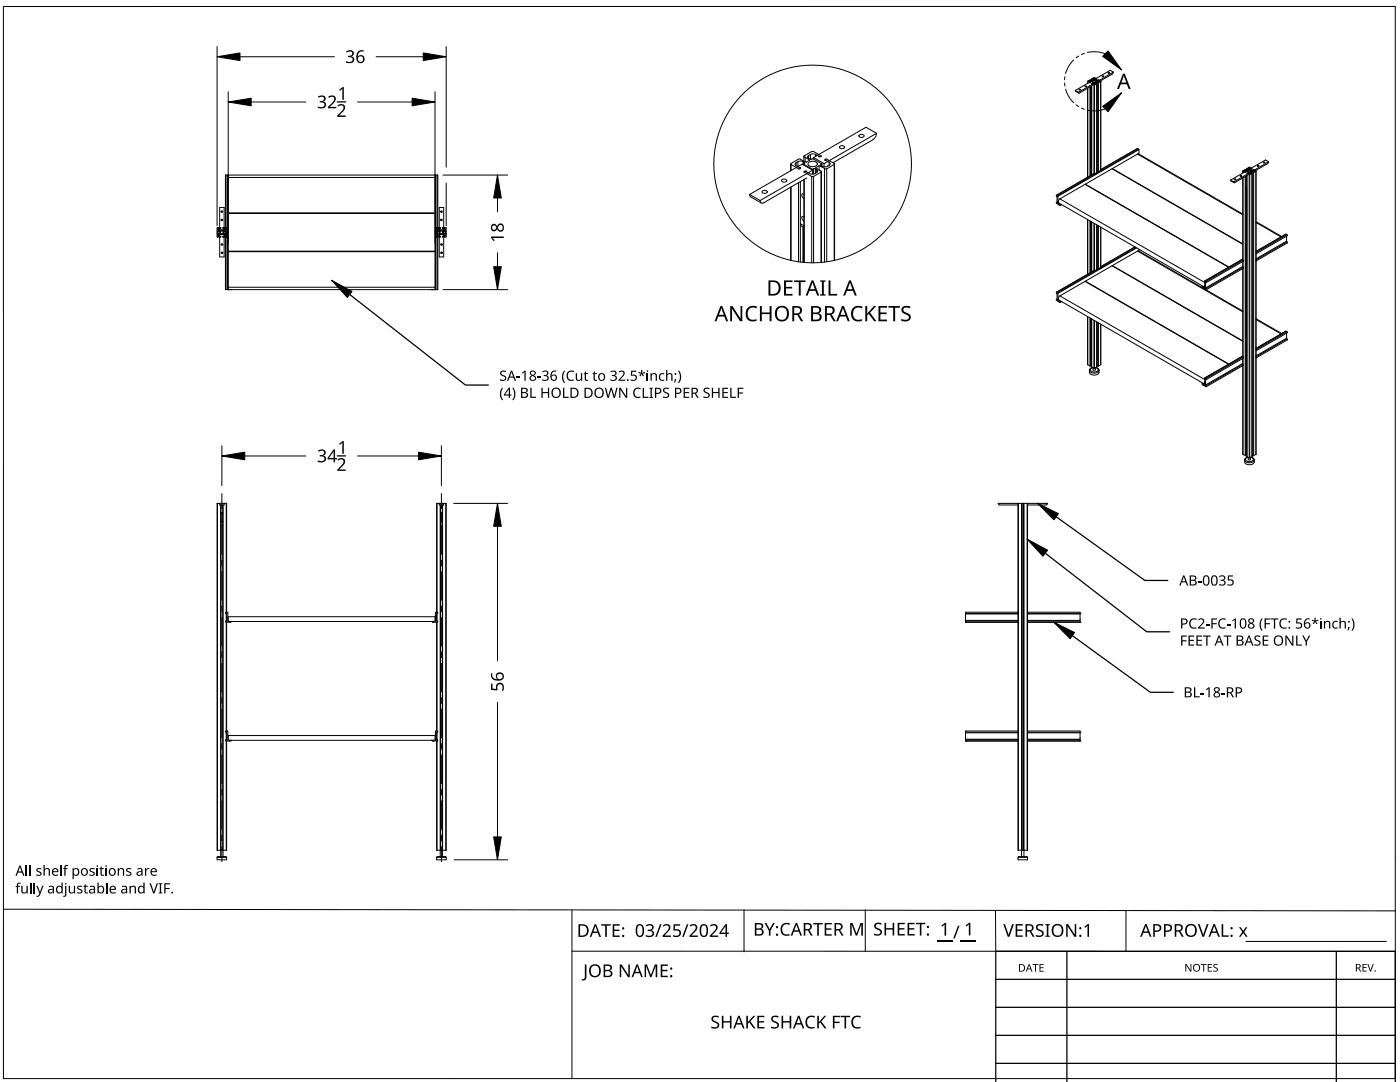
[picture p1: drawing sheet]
<svg xmlns="http://www.w3.org/2000/svg" width="279mm" height="216mm" viewBox="0 0 279 216" stroke-linecap="round" stroke-linejoin="round" font-family="sans-serif">
<g fill="none" stroke="#000" stroke-width=".2">
<path d="M214.6 18.1l.7 .5M214.6 18.1l3.1-1.9 .7 .4-3.2 1.8M214.6 18.1l.6 .3M215.4 17.8l.3 .1-.3 .1zM216.6 17.2h.2l-.2 .1zM217.1 16.2v.4M217.1 17.6v17.8M217.6 16.5h.1M217.6 17.3v17.7M217.6 19.9l.2 .1M217.8 16.2l.1-.1h-.3l-.3 .1 .3 .2M217.8 16.2v.1"/>
<path d="M217.8 16.2l.6 .4M217.8 15.8v.3M217.8 19.4h-.1l.1 .2M217.8 18l-.1 .1 .1 .2M217.8 17.2v17.7M217.9 15.8l.3 .2-.2 .1-.4-.2-.5 .3 .5 .3M217.9 15.8v.3M218 16.7h.1M218 17.1l-2.5 1.4-.3-.1M218.2 16.1l.5 .1-.3 .2-.2-.1zM218.4 16.6l.1-.1 .2 .2-.4 .1-.3-.1M218.4 16.6v.2"/>
<path d="M218.4 15.8l.7 .4M218.4 15.8v.1M218.8 15.8l-.4-.2-.3 .2 .8 .4M218.8 16.3l-.2 .2 .3 .2-.5 .3-.6-.3h.2M218.8 16.3l.3 .2M218.8 16.3v.3M218.8 15.8h.1M218.8 15.8h.1l-.5-.3-.5 .3M218.9 16.7v17.7M218.9 16.2v.2M219.1 16.2v.2M219.1 16.5v17.8"/>
<path d="M219.1 16h.1M219.1 16l.6 .2M219.1 16l.3 .3-.5 .1M219.3 16.3v.1M219.7 16.2l-.6 .3M219.7 16.2v17.8M220 15.2h.3l-.2 .1zM221.2 14.5l.3 .1h-.3zM222.2 14.4l-.2 .4-2.4 1.4M222.2 14.4l-3.1 1.8M222.2 14.4l-.6-.4-3.2 1.8M45.5 34.9v22.9"/>
<path d="M86.8 34.9v22.9M86.9 34.9v22.9M149.6 38.8l10.5-6 2.1 1.2-10.5 6M149.6 38.8l2.1 1.2M149.6 38.8l.2 .5 2.1 1.2M152.1 38.1a.67 .67 0 0 1 1 .2 .61 .61 0 0 1-1 0zM156 35.9a.67 .67 0 0 1 1 .1 .61 .61 0 0 1-1 0zM157.8 32.7v1.4M157.8 37.4v14.5M159.7 33.5h.1M159.7 36.2v16.1M160.3 32.7l.3-.1a1.07 1.07 0 0 0-1.7-.1l-.2 .3v.1l1 .6"/>
<path d="M160.3 32.7l1.9 1.1M160.3 32.7v.2M160.4 31.2v.9M160.4 38.8l-.3-.1-.1 .1 .1 .5 .3 .3M160.4 35.8v16.6M160.7 31.4l.9 .6-.7 .4-1.5-.7-1.6 1 .1 .1 1.5 .9h.3v-.2M160.7 31.4v.9M160.8 34.2h.1M160.9 34.2h.1M160.9 34.2h-.1M161 35.5l-8.6 4.9-.5 .1-.2-.5M161.3 32.5a1.17 1.17 0 0 1 1.8 .2 1.09 1.09 0 0 1-1.9 0z"/>
<path d="M162.2 33.8a.58 .58 0 0 1 .6-.1 .58 .58 0 0 1 .3 .6 1.32 1.32 0 0 1-1.5 .3l-.7-.4M162.2 33.8v.9M162.4 31.4l2.1 1.3M162.4 31.4v.4M163.5 31.3h.1M163.4 31.3l-.6-.5a1.23 1.23 0 0 0-1.6 .5 .64 .64 0 0 0 1 .3l1.8 1.1M163.5 33.1l-.7 .4 1.1 .6v.2l-1.5 .9h-.4l-1.6-.9 .4-.1M163.5 33.1l1 .5M163.5 33.1v.8M163.6 31.3l.3-.1-1.7-1-1.8 .9 .3 .3M163.9 34.2v18.2M164 32.7v.5"/>
<path d="M164.5 32.7v.6M164.5 33.6v18.7M164.7 31.9v-.1h.3l1.6 .9-1.6 1-.5-.1M164.7 31.9h.1M164.7 31.9l.8 .5 .2 .3a1.2 1.2 0 0 1-1.9 .2l.2-.2M165.2 33.1h.1M166.6 32.7v19.2M167.6 29.2a.67 .67 0 0 1 1 .2 .61 .61 0 0 1-1.1 0zM171.4 27.1a.61 .61 0 0 1 1.1 0 .61 .61 0 0 1-1.1 0M174.9 26.6l-.2 .7-.5 .6-8 4.6M174.9 26.6l-10.4 6.1M174.9 26.6l-2.1-1.2-10.4 6"/>
<path d="M216.6 36.8l5.3-3.1 26.1 15.1M216.6 36.8l28.6 16.5M216.6 36.8h.1M219.7 33.9l-8.9 5.1M222 33.6l5.3-2.9 20.7 12M222 33.6l26 15.1M222 33.6v.1M227.3 30.7v-.9l-.3-.2-7.3 4.2M245.6 35.9l3.1-1.8 .7 .4-3.2 1.8M245.6 35.9l.6 .4M245.6 35.9l.7 .6M246.4 35.7l.2 .1-.1 .1z"/>
<path d="M247.5 35l.3 .1-.2 .1zM248 34.1v.4M248 35.5v16.4M248.6 34.4h.1M248.6 34.3h.1M248.6 34.3v.1M248.6 35.2v55.7l-.6-.3v-17.7M248.6 37.8l.2 .1M248.8 34.1l.1-.1-.3-.1-.3 .2 .3 .2M248.8 34.1l.6 .3M248.8 34.1v.1M248.8 33.7v.2"/>
<path d="M248.8 35.1v56l.6 .3 .5-.3M248.8 37.3h-.1l.1 .2M248.8 35.9l-.1 .1 .1 .2M248.9 33.7l.3 .2-.2 .1-.5-.2-.5 .3 .6 .3M248.9 33.7v.3M248.9 34.6h.1M249 34.6h.1M249 35l-2.6 1.4-.2-.1M249.2 34l.4 .1-.4 .1zM249.4 34.4h.1l.1 .2-.3 .1-.3-.1M249.4 34.4v.3M249.4 33.7l.6 .4"/>
<path d="M249.4 33.7v.1M249.7 33.7h.1M249.7 34.2l-.2 .1 .4 .3-.5 .3-.6-.3h.1M249.7 34.2v.3M249.7 34.2l.4 .2M249.7 33.7l-.3-.2-.4 .2 .9 .4M249.8 33.7h-.1M249.8 33.7h.1l-.5-.3-.5 .3M249.9 34.6v56.5M249.9 34.1v.1M250 34.1v.2M250.1 34.4v56.5"/>
<path d="M250.1 33.9h.1M250.1 33.9l.5 .2M250.1 33.9l.3 .3-.3 .1-.3-.1 .1-.1M250.3 34.2h.1M250.6 34.1l-.5 .3M250.7 34.1v56.5M251 33l.3 .1-.3 .1zM252.2 32.4h.2l-.2 .1zM253.2 32.3l-.2 .4-2.4 1.3M253.2 32.3l-3.2 1.8M253.2 32.3l-.7-.4-3.1 1.8M43.3 46.2v.3"/>
<path d="M43.5 46.9l.3 .3M43.8 45.5l-.3 .3M43.8 41.4h.9v4.5h-.9zM43.8 46.8h.9v4.5h-.9zM44 47.2h.1M44 45.6h.1M44 45.5v.1M44.5 45.5l.5 .1v.5l-1.1-.1-.2 .1-.2-.2v-.3l.6-.2h-.8v.7l.6 .1v.3l-.6 .1v.6l.8 .1-.6-.2v-.3l.2-.2 .2 .2 1.1-.1v.4l-.5 .1M44.5 45.5v-.1h.7v1.9h-.7v-.1M44.5 47.2h.1M44.5 45.5v.1M44.5 45.6h.1"/>
<path d="M44.6 45.5l-.1 .1M44.7 45.5l.4 .3M45 45.4v-10.5h42.4v10.5M45 47.3v10.5h42.4v-10.5M45.1 46.9l-.4 .3M45.1 45.4l.1 .1M45.2 46.2v.3M45.2 47.2l-.1 .1M45.2 46.1l-.5 .1v.3l.5 .1M45.5 42.5h41.3M45.5 50.2h41.3M45.5 42.6h41.3"/>
<path d="M45.5 50.1h41.3M46.2 57.8h.1M86.2 57.8h.1M87.1 47.2l.1 .1M87.1 46.1l.6 .1v.3l-.6 .1M87.2 46.2v.3M87.2 45.4l-.1 .1M87.3 46.9l.3 .3M87.6 45.5l-.3 .3M87.7 41.4h.8v4.5h-.8zM87.7 46.8h.8v4.5h-.8zM87.8 47.2h.1"/>
<path d="M87.8 45.5v.1M87.8 45.6h.1M87.8 45.5l-.4 .1v.5l1.1-.1 .2 .1 .2-.2-.1-.3-.5-.2h.7v.7l-.5 .1v.3l.5 .1v.6l-.7 .1 .5-.2 .1-.3-.2-.2-.2 .2-1.1-.1v.4l.4 .1M87.8 45.5v-.1h-.7v1.9h.7v-.1M88.3 45.6h.1M88.3 47.2h.1M88.4 47.2h.1M88.4 45.5v.1M88.6 45.5l.3 .3M88.9 46.9l-.4 .3M89 46.2v.3M159.7 45l.7 .4"/>
<path d="M160.3 45.3v7M160.4 43.2h-.3l-.1 .1 .1 .5 .3 .3M211 40.3l-.2 .1M211 59.7l-.2 .1M211.1 40.6v-1.4l-.3-.2 .2 1.4-.2 .1 .8 .4M211.1 60v-1.5l-.3-.2 .2 1.4-.2 .2 .8 .4M211.1 40.6l.5 .3M211.1 60l.5 .2M211.3 40.5l29.1 16.8v-.4M211.3 40.5l-.1-.3 .3-.5 5-2.9 28.7 16.5M211.3 40.5l-.2 .1M211.3 59.9l-.2 .1"/>
<path d="M211.6 40.9h.1M211.8 40.8l-.2 .1M211.9 40.8l-.3 .2M216.6 56.1l5.3-3.1 26.1 15.1M216.6 56.1l28.6 16.5M216.6 56.1v.1M217.1 43.8v10.9M217.6 44.2v10.2M217.8 44.3v10M218.9 44.9v8.9M219.1 45v8.7M219.7 53.3l-8.9 5"/>
<path d="M219.7 45.3v8M222 53l5.3-2.9 20.7 12M222 53v.1M222 53l26 15M226.5 49.3l-6.8 3.9M227.3 49.7v.4M240.1 57.1l-.2 .1M240.4 56.1l.4 .2-.2 .1v1.1l.1 .3-.8-.6M240.4 56.1v1.4l-.5-.3M248 53.2l.1 .3-7.4 4.3M248 51.9l.1 .2-7.4 4.3M248 51.7l-7.6 4.4"/>
<path d="M248 51.8v.1M248 52.2v1.1M248 53.6v17.6M250.7 50.2l5.9-3.5 .3 .2v.1l-6.2 3.6M250.7 44.2l5.1 3M256.8 47.1v1l.1 .4-6.2 3.6M211.6 60.3h.1M211.6 60.3l.3-.1-.3 .1M211.8 60.1l-.2 .1M217.1 63.2v9.5l.5 .3v-9.5M217.6 72.6h.2M217.8 63.6v9.6l.6 .3 .5-.3v-9"/>
<path d="M217.8 72.7v.1M218.1 73.4l.1 .5 .4-.1M218.6 73.4v.4M218.7 73.3l.6 .5a.88 .88 0 0 1-.3 .9 .88 .88 0 0 1-1 .1 .83 .83 0 0 1-.5-1.1l.5-.4M218.9 72.9l.2 .1M219.1 64.3v8.7M219.7 64.7v8l-.6 .3M240.1 76.5l-.2 .1M240.4 76.2v.5M240.4 75.5l.4 .2-.2 .1v1l.1 .4-.8-.6M240.4 75.5v1.4l-.5-.3M245.2 72.7l-28.7-16.6-5.2 3.2v.5l29.1 16.9"/>
<path d="M248 72.5l.1 .4-7.4 4.3M248 71.2l.1 .3-7.4 4.2M248 71.5v1.1M248 71l-7.6 4.4M248 71.2h.1M250.7 69.5l5.9-3.4 .3 .2v.1l-6.2 3.6M250.7 63.6l5.1 3M256.8 66.5v1l.1 .3-6.2 3.6M248.6 90.5h.2M248.8 90.6v.1M249.1 91.3v.4l.3 .1 .2-.1v-.4M249.7 91.2l.6 .4a.88 .88 0 0 1-.3 1 .88 .88 0 0 1-1 .1 .83 .83 0 0 1-.5-1.1l.5-.4"/>
<path d="M249.9 91.1h.1M249.9 90.8l.2 .1M250.6 90.7l-.5 .2M250.7 90.6l-.1 .1M43.8 100.4v.4h.9v-.4M44.1 100.8v68.9M44.1 104.9h.4M44.5 100.8v68.9M87.7 100.4v.4h.8v-.4M87.9 100.8v68.9M87.9 104.9h.4M88.3 100.8v68.9"/>
<path d="M203.2 100.8h-3.7l-.3-.4h9.9l-.3 .4h-3.7M203.2 100.4v69.3h1.9v-69.3M204 100.4v69.3M204.3 100.4v69.3M45.2 122.2v-21.8h-1.9v69.3h1.9v-21.8M45.2 124.2v21.7M45.5 124v-.9h41.3v.9M45.8 124.1v.1M46.2 124h-.7v-1.8h-.4l-.1 .1 .2 .2v1.3l-.2 .2 .1 .2h.7M46.2 124l-.4 .1M46.2 124h40M86.2 124l.3 .1"/>
<path d="M86.2 124h.7v-1.8h.4l.1 .1-.3 .2v1.3l.3 .2-.1 .2h-.7M86.5 124.1l.1 .1M87.1 122.2v-21.8h1.9v69.3h-1.9v-21.8M87.1 124.2v21.7M192.7 124.2h.1M192.7 122.4h.1M192.7 124.2h10.5M192.7 122.4h10.5M192.7 123.9h10.5M203.2 122.2h-10.5v2M205.1 122.2h10.4v2M205.1 124.2h10.4"/>
<path d="M205.1 122.4h10.4M205.1 123.9h10.4M215.5 124.2h.1M215.5 122.4h.1M215.5 123.5v.1M45.5 147.7v-.9h41.3v.9M45.8 147.8v.1M46.2 147.7h-.7v-1.8h-.4l-.1 .1 .2 .2v1.3l-.2 .2 .1 .2h.7M46.2 147.7l-.4 .1M46.2 147.7h40M86.2 147.7l.3 .1M86.2 147.7h.7v-1.8h.4l.1 .1-.3 .2v1.3l.3 .2-.1 .2h-.7"/>
<path d="M86.5 147.8l.1 .1M192.7 147.9h.1M192.7 146.1h.1M192.7 147.9h10.5M192.7 147.6h10.5M192.7 146.1h10.5M203.2 145.9h-10.5v2M205.1 145.9h10.4v2M205.1 147.9h10.4M205.1 147.6h10.4M205.1 146.1h10.4M215.5 147.9h.1"/>
<path d="M215.5 146.1h.1M215.5 147.2v.1M43.4 171l1.7-.1 .1 .2v.5h-1.9zM44 169.7v1.2M44.5 169.7v1.2M87.2 171l1.7-.1 .1 .2v.5h-1.9zM87.9 169.7v1.2M88.3 169.7v1.2M203.2 171l1.7-.1 .2 .2v.5h-1.9zM203.9 169.7v1.2M204.4 169.7v1.2"/>
<circle cx="44.3" cy="46.4" r=".28"/>
<circle cx="44.3" cy="43.9" r=".16"/>
<circle cx="44.3" cy="48.8" r=".16"/>
<circle cx="44.3" cy="50.4" r=".16"/>
<circle cx="44.3" cy="42.2" r=".16"/>
<circle cx="88.1" cy="46.4" r=".28"/>
<circle cx="88.1" cy="43.9" r=".16"/>
<circle cx="88.1" cy="48.8" r=".16"/>
<circle cx="88.1" cy="50.4" r=".16"/>
<circle cx="88.1" cy="42.2" r=".16"/>
<circle cx="44.3" cy="104.1" r=".16"/>
<circle cx="44.3" cy="102.4" r=".16"/>
<circle cx="88.1" cy="104.1" r=".16"/>
<circle cx="88.1" cy="102.4" r=".16"/>
</g>
<g fill="none" stroke="#000" stroke-width=".2">
<path d="M217.1 16.3v.3M217.1 17.6v17.7M217.4 16.2v.1M217.5 16.1v.3M217.5 17.4v17.7M217.6 16.5h.1M217.6 19.8l.2 .1M217.8 16.1v.2M217.9 17.2v17.7M217.9 16.1v.1M218 16.7h.1M218.1 15.7v.2"/>
<path d="M218.2 15.7v.3M218.3 17v17.7M218.4 17v17.7M218.4 16.5v.3M218.5 16.5v.3M218.5 15.7v.1M218.6 16.6v.1M218.9 16.3h.1M218.9 16.7v17.8M219.2 16.5v17.8M219.4 16.1v.2M219.7 16.3v17.7"/>
<path d="M45.1 34.9v10.5M45.4 34.9v22.9M45.5 35.4h41.3M87 34.9v22.9M87.3 34.9v10.5M157.9 32.8v1.2M157.9 37.3v14.7M158.9 32.5v.6M159.2 32.3v.9M159.4 36.5v15.7M159.7 33.5h.1M160.3 32.3v.6"/>
<path d="M160.5 35.8v16.6M160.5 32.4v.2M160.9 34.2h.1M161.4 31v.6M161.7 30.8v1M162 35.2v17.2M162.4 35.2v17.2M162.4 33.7v1M162.7 33.7v.9M162.8 30.8v.4M163 33.8v.6M163.8 32.8v.2"/>
<path d="M163.9 34.3v18.1M165 33.7v18.5M165.5 32.4v.6M166.5 32.8v19.2M211.5 39.7l28.9 16.7M217.8 20v14.9M218.3 34.7l-7.4 4.3M227 30.7l21 12.2M227 29.6l-7.3 4.3M227.2 29.8l-16.1 9.3M227.3 29.8l-16.2 9.4M248.1 35.5v16.4l-7.4 4.3"/>
<path d="M248.1 34.1v.4M248.4 34v.2M248.5 34v.3M248.5 35.2v55.7M248.6 34.3v.1M248.6 37.7l.2 .1M248.8 34v.2M248.8 37.9v52.6M248.8 35v56.1M248.9 34v.1M249 34.6h.1M249.1 33.6v.2"/>
<path d="M249.2 33.5v.3M249.3 34.9v56.5M249.4 34.9v56.5M249.4 34.4v.3M249.5 34.4v.3M249.5 33.5v.2M249.6 34.4v.2M249.9 34.1v.1M249.9 34.6v56.5M250.2 34.4v56.5M250.3 34v.2M250.6 34.1v56.6"/>
<path d="M43.5 46.2v.3M43.5 46.7l.3 .3M43.8 45.7l-.3 .4M44.7 45.7l.3 .4M45 46.7l-.3 .3M45 46.2v.3M45.1 47.3v10.5M45.5 57.3h41.3M87.3 47.3v10.5M87.3 46.2v.3M87.4 46.7l.3 .3M87.7 45.7l-.3 .4"/>
<path d="M88.5 45.7l.3 .4M88.8 46.7l-.3 .3M88.9 46.2v.3M159.7 44.6l.7 .5M160.3 45.3v7M211 40.4h-.1M211 59.7l-.1 .1M211.5 59l28.9 16.7M217.1 43.8v10.9M217.5 44.1v10.3M217.8 44.2v10.1M217.9 44.3v10"/>
<path d="M218.3 54l-7.4 4.3M218.3 44.5v9.6M218.4 44.6v9.5M218.9 44.9v8.9M219.2 45.1v8.5M219.7 45.3v8.1M226.5 49.3l-6.8 3.9M226.7 49.4l-15.6 9M226.8 49.5l-15.7 9M227 50.1l21 12.1M240.7 56.4h-.1M248 53.2l-7.4 4.3"/>
<path d="M248 51.7l-7.5 4.4M248.1 52.1v1.2M248.1 53.6v17.6l-7.4 4.3M248.1 53.3l-7.4 4.3M250.7 44.4l5 2.9M256.6 46.7l-5.9 3.5M256.8 48.1l-6.1 3.5M256.8 48.3l-6.1 3.5M256.8 46.8l-6.1 3.6M217.1 63.2v9.6M217.4 73.9a1.1 1.1 0 0 0 1.9 0M217.5 63.4v9.6"/>
<path d="M217.8 63.6v9M217.9 63.6v9.6M218.3 63.9v9.6M218.4 64v9.5M218.7 73.4l.5 .4a.91 .91 0 0 1-1.6 0l.5-.4M218.9 64.2v9M219.2 64.4v8.6M219.7 64.7v8.1M240.7 75.7l-.1 .1M248 72.5l-7.4 4.3M248 71.1l-7.5 4.3M248.1 71.5v1.2"/>
<path d="M248.1 72.9v17.8M248.1 72.7l-7.4 4.3M250.7 63.8l5 2.8M256.6 66.1l-5.9 3.4M256.8 67.5l-6.1 3.5M256.8 67.6l-6.1 3.6M256.8 66.2l-6.1 3.6M248.4 91.8a1.1 1.1 0 0 0 1.9 0M249.1 91.2l-.5 .5a.91 .91 0 0 0 1.5 0l-.5-.5M43.4 100.4v69.3M44 100.8v68.9M44.1 104.6h.4"/>
<path d="M44.5 100.8v68.9M45.1 100.4v21.8M87.2 100.4v21.8M87.8 100.8v68.9M87.9 104.6h.4M88.3 100.8v68.9M89 100.4v69.3M203.2 100.4v69.3M203.9 100.4v69.3M204.4 100.4v69.3M205 100.4v69.3M45.1 122.4v1.5"/>
<path d="M45.1 124.2v21.7M87.2 122.4v1.5M87.2 124.2v21.7M192.7 123.8h10.5M192.7 122.5h10.5M205.1 123.8h10.4M205.1 122.5h10.4M45.1 146.1v1.5M45.1 147.9v21.8M87.2 146.1v1.5M87.2 147.9v21.8M192.7 147.5h10.5"/>
<path d="M192.7 146.2h10.5M205.1 147.5h10.4M205.1 146.2h10.4M43.3 171.1h1.9M87.1 171.1h1.9M203.2 171.1h1.9"/>
</g>
<circle cx="162.2" cy="32.7" r="19.7" fill="none" stroke="#000" stroke-width=".2"/>
<path d="M.7 1.3v213.9h277.8v-44.2M.7 181.4l277.8 .4M114.1 189.8h164.4M114.1 181.6v33.5M148.5 181.6v8.3M172.7 181.5v8.4M198.7 181.7v8.1M224.7 181.7v8.1M248.6 187.9h28.1" fill="none" stroke="#000" stroke-width=".2"/>
<g fill="#000">
<path d="M116.7 192.4h.3v2.5a.65 .65 0 0 1-.9 .7v-.3h.4l.2-.2zM120 184.4h1.9v.3h-.8v2.3h-.3v-2.3h-.8zM122.3 184.4h1.4v.3h-1.1v.8h1v.3h-1v.9h1.1v.3h-1.4zM123.7 192.4h.4l1.3 2.1v-2.1h.3v2.6h-.4l-1.3-2.1v2.1h-.3zM128.6 192.4h.5l.8 2.1 .8-2.1h.5v2.6h-.3v-2.2l-.9 2.2h-.2l-.9-2.2v2.2h-.3zM128.9 184.6a.88 .88 0 0 1 .9-.2 .88 .88 0 0 1 .7 .7l-.3 .4-.3 .1a.71 .71 0 0 1 .6 .9 .71 .71 0 0 1-.9 .5l-.7-.2v-.2h.1a.69 .69 0 0 0 .8 .2 .69 .69 0 0 0 .4-.7 .77 .77 0 0 0-.9-.3v-.3a.55 .55 0 0 0 .7-.1 .55 .55 0 0 0 0-.7h-.5l-.5 .2zM131.7 184.4h.3l-.9 2.6h-.3zM131.9 192.4h1.4v.3h-1.1v.8h1v.3h-1v.9h1.1v.3h-1.4zM132.3 184.7a.82 .82 0 0 1 1.1-.3 .82 .82 0 0 1 .3 1.1l-1.1 1.2h1.3v.3h-1.7v-.3l1-1a.58 .58 0 0 0 .1-1 .58 .58 0 0 0-.9 .2zM134.5 184.4h1.2v.3h-1v.7a.85 .85 0 0 1 1.2 .7 .85 .85 0 0 1-1.1 .9l-.5-.2v-.2a.73 .73 0 0 0 .8 .1 .73 .73 0 0 0 .5-.6 .71 .71 0 0 0-1.1-.4l-.1-.1zM137.1 184.4h.3l-.9 2.6h-.4zM137.6 184.7a.82 .82 0 0 1 1.1-.3 .82 .82 0 0 1 .3 1.1l-1 1.2h1.3v.3h-1.7v-.3l1-1a.58 .58 0 0 0 .1-1 .58 .58 0 0 0-.9 .2z"/>
<path d="M141.7 184.7a.82 .82 0 0 1 1.1-.3 .82 .82 0 0 1 .3 1.1l-1.1 1.2h1.3v.3h-1.7v-.3l1-1a.58 .58 0 0 0 .2-1 .58 .58 0 0 0-1 .2zM152.6 184.2h.3l.7 1.2 .7-1.2h.3l-.8 1.5v1h-.4v-1zM156.1 184.5a1.41 1.41 0 0 1 1.6-.2l-.1 .3a1.01 1.01 0 0 0-1.3 .1 1.01 1.01 0 0 0-.1 1.3 .98 .98 0 0 0 1.4 .4v.2a1.32 1.32 0 0 1-1.7-.4 1.32 1.32 0 0 1 .2-1.7zM162.3 184.2h1.9v.3h-.8v2.2h-.3v-2.2h-.8zM164.6 184.2h1.4v.3h-1.1v.7h1v.3h-1v.9h1.1v.3h-1.4zM169.7 184.2h.4l.8 2 .8-2h.5v2.5h-.3v-2.2l-.8 2.2h-.3l-.8-2.2v2.2h-.3zM174.6 184.4a1.2 1.2 0 0 1 1.4-.2l-.1 .3-.4-.1a.48 .48 0 0 0-.7 .3 .48 .48 0 0 0 .5 .6 .76 .76 0 0 1 .7 .9 .76 .76 0 0 1-1.1 .5l-.5-.1v-.3l.4 .1a.54 .54 0 0 0 .6 0 .54 .54 0 0 0 .2-.6l-.4-.3a.77 .77 0 0 1-.6-1.1zM176.5 184.1h.3v1.1h1.3v-1.1h.4v2.6h-.4v-1.2h-1.3v1.2h-.3zM179.2 184.1h1.4v.3h-1.1v.8h1v.3h-1v.9h1.1v.3h-1.4zM181.1 184.1h1.4v.3h-1.1v.8h1.1v.3h-1.1v.9h1.1v.3h-1.4zM182.8 184.1h1.9v.3h-.8v2.3h-.3v-2.3h-.8zM187.1 187.6h1.5v.2h-1.5z"/>
<path d="M187.9 184.7l.7-.5h.2v2.5h-.3v-2.2l-.5 .4zM188.6 187.6h1.6v.2h-1.6zM191.2 184.7h.3l-1 2.5h-.3zM191.5 187.6h1.6v.2h-1.6zM192.7 184.7l.7-.6h.3v2.6h-.4l.1-2.2-.5 .4zM193.1 187.6h1.6v.2h-1.6zM200.2 184.4h.4l.7 2.2 .7-2.2h.3l-.9 2.5h-.3zM202.7 184.4h1.4v.3h-1.1v.8h1v.2h-1v.9h1.1v.3h-1.4zM206.1 192.4h1.1v.1h-.5v1.4h-.1v-1.4h-.5zM207.5 192.4h.8v.1h-.7v.5h.7v.2h-.7v.5h.7v.2h-.8zM206.9 184.6a1.2 1.2 0 0 1 1.3-.1l-.1 .3-.3-.1a.48 .48 0 0 0-.7 .2 .48 .48 0 0 0 .5 .6 .76 .76 0 0 1 .7 1 .76 .76 0 0 1-1.1 .5l-.5-.2v-.3l.4 .1a.54 .54 0 0 0 .6 .1 .54 .54 0 0 0 .2-.6l-.4-.3a.77 .77 0 0 1-.6-1.2zM208.6 184.4h.9v.2l-.3 .1v2h.3v.2h-.9v-.2h.3v-2l-.3-.1z"/>
<path d="M212.8 184.4h.3l1.4 2.1v-2.1h.3v2.5h-.4l-1.3-2.1v2.1h-.3zM216.4 184.9l.7-.5h.2v2.5h-.3v-2.2l-.4 .4zM236.6 192.4h.2l.8 1.2v-1.2h.2v1.5h-.3l-.8-1.3v1.3h-.1zM239.1 184.4h.3l.7 2.2 .8-2.2h.3l-.9 2.5h-.3zM239.7 192.4h1.1v.1h-.5v1.4h-.2v-1.4h-.4zM241 192.4h.9v.1h-.7v.5h.6v.2h-.6v.5h.7v.2h-.9zM242.2 192.5l.3-.2 .5 .1-.1 .1a.32 .32 0 0 0-.6 .2 .32 .32 0 0 0 .4 .4 .47 .47 0 0 1 .3 .6 .47 .47 0 0 1-.7 .2l-.2-.1v-.2l.2 .1a.34 .34 0 0 0 .6-.2 .34 .34 0 0 0-.5-.4l-.3-.2zM243.8 184.4h.3v2.2h1.1v.3h-1.4zM247.3 185h.3l.5 .7 .5-.7h.4l-.7 1 .7 .9h-.4l-.5-.7-.5 .7h-.4l.7-.9zM271.9 192.3h.9v.2h-.7v.5h.6v.2h-.6v.5h.7v.2h-.9zM272.9 192.3h.2l.4 1.3 .5-1.3h.2l-.6 1.6h-.2zM142.1 202.9a1.19 1.19 0 0 1 1.4-.1l-.1 .3-.3-.1a.48 .48 0 0 0-.8 .2 .48 .48 0 0 0 .6 .6 .76 .76 0 0 1 .6 1 .76 .76 0 0 1-1.1 .4l-.5-.1v-.3l.4 .1a.54 .54 0 0 0 .7 .1 .54 .54 0 0 0 .2-.6l-.5-.3a.77 .77 0 0 1-.6-1.2z"/>
<path d="M144.1 202.7h.3v1.1h1.3v-1.1h.3v2.5h-.3v-1.2h-1.3v1.2h-.3zM148.9 202.7h.4v1.2l1.1-1.2h.4l-1 1.1 1 1.4h-.4l-.9-1.2-.2 .2v1h-.4zM151.1 202.7h1.5v.3h-1.1v.8h1v.2h-1v.9h1.1v.3h-1.5zM154 202.9a1.2 1.2 0 0 1 1.4-.1l-.1 .3-.3-.1a.48 .48 0 0 0-.8 .2 .48 .48 0 0 0 .6 .6 .76 .76 0 0 1 .6 1 .76 .76 0 0 1-1.1 .4l-.4-.1v-.3l.3 .1a.54 .54 0 0 0 .7 .1 .54 .54 0 0 0 .2-.6l-.4-.3a.77 .77 0 0 1-.7-1.2zM156 202.7h.3v1.1h1.3v-1.1h.3v2.5h-.3v-1.2h-1.3v1.2h-.3zM161.1 203a1.41 1.41 0 0 1 1.6-.2l-.2 .3a1.01 1.01 0 0 0-1.3 .2 1.01 1.01 0 0 0 0 1.3 .98 .98 0 0 0 1.4 .3v.2a1.32 1.32 0 0 1-1.7-.4 1.32 1.32 0 0 1 .2-1.7zM163.1 202.7h.3v1.2l1.1-1.2h.4l-1 1.1 1.1 1.4h-.4l-.9-1.2-.3 .2v1h-.3zM166.2 202.7h1.4v.3h-1.1v.9h1.1v.2h-1.1v1.1h-.3zM167.7 202.7h1.9v.3h-.7v2.2h-.4v-2.2h-.8zM170.2 203a1.41 1.41 0 0 1 1.6-.2l-.1 .3a1.01 1.01 0 0 0-1.3 .2 1.01 1.01 0 0 0 0 1.3 .98 .98 0 0 0 1.3 .3v.2a1.32 1.32 0 0 1-1.6-.4 1.32 1.32 0 0 1 .1-1.7z"/>
<path d="M115.4 184.4h.8a1.27 1.27 0 0 1 1.3 1.3 1.27 1.27 0 0 1-1.3 1.3h-.8zM115.8 184.7v2h.3a.99 .99 0 0 0 1-1 .99 .99 0 0 0-.9-1z"/>
<path d="M118.7 184.4h.3l1 2.6h-.4l-.3-.8h-1l-.3 .8h-.3zM118.8 184.7l-.4 1.2h.8z"/>
<path d="M117.9 192.8a1.26 1.26 0 0 1 1.7-.1 1.26 1.26 0 0 1 .2 1.7 1.21 1.21 0 0 1-1.6 .5 1.21 1.21 0 0 1-.6-1.6zM118.2 192.9a1.06 1.06 0 0 0-.3 1.1 1.06 1.06 0 0 0 .8 .7 1.05 1.05 0 0 0 .9-1 1.05 1.05 0 0 0-.9-1z"/>
<path d="M120.5 192.4h.7a.65 .65 0 0 1 .9 .3 .65 .65 0 0 1-.3 .9h-.1a.69 .69 0 0 1 .5 .9 .69 .69 0 0 1-.8 .5h-.9zM120.8 193.8v.9h.5a.48 .48 0 0 0 .6-.5 .48 .48 0 0 0-.6-.4zM120.8 192.7v.8h.4a.43 .43 0 0 0 .6-.4 .43 .43 0 0 0-.6-.4z"/>
<path d="M127 192.4h.3l1 2.6h-.3l-.3-.8h-1l-.3 .8h-.4zM127.2 192.8l-.4 1.1h.8z"/>
<path d="M127.2 184.6a.87 .87 0 0 1 1 0 .87 .87 0 0 1 .3 .9 1.03 1.03 0 0 1-1 1.5 1.72 1.72 0 0 1-.3-2.4zM127.4 184.8a1.57 1.57 0 0 0 .2 1.9 .59 .59 0 0 0 .6-.8 .98 .98 0 0 0-.5-1.3z"/>
<path d="M139.9 184.6a.87 .87 0 0 1 1.1 0 .87 .87 0 0 1 .3 .9 1.03 1.03 0 0 1-1 1.5 1.72 1.72 0 0 1-.4-2.4zM140.1 184.8a1.57 1.57 0 0 0 .2 1.9 .59 .59 0 0 0 .7-.8 .98 .98 0 0 0-.5-1.3z"/>
<path d="M144.8 184.4h.3v1.7h.4v.3h-.4v.6h-.3v-.6h-1.2v-.3zM144.8 184.7l-.9 1.4h.9z"/>
<path d="M150.6 184.2h.8a.65 .65 0 0 1 .8 .3 .65 .65 0 0 1-.2 .8l-.2 .1a.69 .69 0 0 1 .6 .8 .69 .69 0 0 1-.9 .5h-.9zM151 185.5v.9h.5a.48 .48 0 0 0 .6-.4 .48 .48 0 0 0-.7-.5zM151 184.4v.8h.4a.43 .43 0 0 0 .6-.4 .43 .43 0 0 0-.6-.4z"/>
<path d="M158.8 184.2h.3l1 2.5h-.4l-.3-.8h-1l-.3 .8h-.3zM158.9 184.5l-.4 1.1h.8z"/>
<path d="M160.4 184.2h.7a.73 .73 0 0 1 .9 .5 .73 .73 0 0 1-.5 .9l.7 1.1h-.4l-.6-1h-.5v1h-.3zM160.7 184.4v1h.4a.48 .48 0 0 0 .6-.5 .48 .48 0 0 0-.6-.5z"/>
<path d="M166.6 184.2h.6a.73 .73 0 0 1 .9 .5 .73 .73 0 0 1-.4 .9l.7 1.1h-.4l-.6-1h-.5v1h-.3zM166.9 184.4v1h.3a.48 .48 0 0 0 .6-.5 .48 .48 0 0 0-.6-.5z"/>
<path d="M203.4 192.4h.4a.76 .76 0 0 1 .8 .8 .76 .76 0 0 1-.8 .7h-.4zM203.5 192.5v1.2h.3a.6 .6 0 0 0 .6-.5 .6 .6 0 0 0-.6-.7z"/>
<path d="M204.7 184.4h.7a.73 .73 0 0 1 .9 .5 .73 .73 0 0 1-.5 .9l.7 1.1h-.4l-.6-1h-.5v1h-.3zM205 184.7v.9h.4a.48 .48 0 0 0 .6-.5 .48 .48 0 0 0-.7-.4z"/>
<path d="M205.3 192.4h.2l.6 1.5h-.2l-.2-.5h-.6l-.2 .5h-.2zM205.4 192.6l-.3 .7h.5z"/>
<path d="M210.2 184.7a1.26 1.26 0 0 1 1.7-.1 1.26 1.26 0 0 1 .2 1.7 1.21 1.21 0 0 1-1.6 .5 1.21 1.21 0 0 1-.6-1.6zM210.5 184.8a1.06 1.06 0 0 0-.3 1.1 1.06 1.06 0 0 0 .9 .8 1.05 1.05 0 0 0 .8-1 1.05 1.05 0 0 0-.8-1.1z"/>
<path d="M228.5 184.4h.3l1 2.5h-.3l-.3-.8h-1l-.3 .8h-.4zM228.7 184.7l-.4 1.2h.8z"/>
<path d="M230.1 184.4h.7a.8 .8 0 0 1 1 .8 .8 .8 0 0 1-1 .7h-.3v1h-.4zM230.5 184.7v1a.63 .63 0 0 0 .7-.1 .63 .63 0 0 0 .2-.7l-.3-.2z"/>
<path d="M232.3 184.4h.7a.8 .8 0 0 1 .9 .8 .8 .8 0 0 1-1 .7h-.3v1h-.3zM232.6 184.7v1a.63 .63 0 0 0 .7-.1 .63 .63 0 0 0 .2-.7l-.3-.2z"/>
<path d="M234.4 184.4h.7a.73 .73 0 0 1 .9 .5 .73 .73 0 0 1-.5 .9l.7 1.1h-.3l-.6-1h-.5v1h-.4zM234.8 184.7v.9h.3a.48 .48 0 0 0 .6-.5 .48 .48 0 0 0-.6-.4z"/>
<path d="M236.8 184.7a1.26 1.26 0 0 1 1.7-.1 1.26 1.26 0 0 1 .2 1.7 1.21 1.21 0 0 1-1.6 .5 1.21 1.21 0 0 1-.5-1.6zM237.1 184.8a1.06 1.06 0 0 0-.3 1.1 1.06 1.06 0 0 0 .9 .8 1.05 1.05 0 0 0 .8-1 1.05 1.05 0 0 0-.8-1.1z"/>
<path d="M238.3 192.5a.74 .74 0 0 1 1.1 .1 .74 .74 0 0 1-.2 1.1 .74 .74 0 0 1-1.1-.3v-.5zM238.5 192.6a.6 .6 0 0 0-.2 .8 .6 .6 0 0 0 .8 .2l.1-.1a.58 .58 0 0 0 0-.8 .58 .58 0 0 0-.7-.1z"/>
<path d="M242.2 184.4h.3l1 2.5h-.4l-.3-.8h-1l-.3 .8h-.3zM242.3 184.7l-.4 1.2h.8z"/>
<path d="M270.6 192.3h.4a.44 .44 0 0 1 .5 .3 .44 .44 0 0 1-.2 .6l.4 .7h-.3l-.3-.7h-.3v.7h-.2zM270.8 192.5v.6h.2a.29 .29 0 0 0 .4-.3 .29 .29 0 0 0-.4-.3z"/>
<path d="M147.3 202.7h.3l1 2.5h-.3l-.3-.8h-1l-.3 .8h-.4zM147.5 203l-.4 1.1h.8z"/>
<path d="M159.2 202.7h.3l1 2.5h-.3l-.3-.8h-1l-.3 .8h-.3zM159.4 203l-.4 1.1h.8z"/>
<circle cx="124.4" cy="186.8" r=".23"/>
<circle cx="124.4" cy="185.2" r=".24"/>
<circle cx="134" cy="194.8" r=".23"/>
<circle cx="134" cy="193.3" r=".24"/>
<circle cx="155.1" cy="186.5" r=".23"/>
<circle cx="155.1" cy="185" r=".24"/>
<circle cx="185.2" cy="186.5" r=".23"/>
<circle cx="185.2" cy="185" r=".24"/>
<circle cx="215.6" cy="186.7" r=".23"/>
<circle cx="215.6" cy="185.2" r=".24"/>
<circle cx="245.8" cy="186.7" r=".23"/>
<circle cx="245.8" cy="185.2" r=".24"/>
<circle cx="274.5" cy="193.8" r=".14"/>
</g>
<path d="M.7 1.3h277.8v169.7" fill="none" stroke="#000" stroke-width=".2"/>
<g fill="#000">
<path d="M63.4 19.3a.88 .88 0 0 1 1-.3 .88 .88 0 0 1 .6 .8l-.2 .3-.3 .2a.71 .71 0 0 1 .6 .9 .71 .71 0 0 1-1 .4l-.7-.1v-.3l.2 .1a.69 .69 0 0 0 .7 .1 .69 .69 0 0 0 .4-.6 .77 .77 0 0 0-.9-.4v-.2a.55 .55 0 0 0 .7-.1 .55 .55 0 0 0 .1-.7l-.5-.1-.5 .2zM67.7 17.9l.7-.5h.2v2.5h-.3v-2.2l-.5 .4zM69.1 10.3a.88 .88 0 0 1 .9-.3 .88 .88 0 0 1 .6 .8l-.2 .3-.3 .1a.71 .71 0 0 1 .6 .9 .71 .71 0 0 1-1 .5l-.7-.1v-.3l.2 .1a.69 .69 0 0 0 .8 .1 .69 .69 0 0 0 .4-.7 .77 .77 0 0 0-1-.3v-.3a.55 .55 0 0 0 .7 0 .55 .55 0 0 0 .1-.7l-.5-.1-.5 .2zM65.5 19.3a.82 .82 0 0 1 1.1-.2 .82 .82 0 0 1 .3 1.1l-1.1 1.1h1.3v.3h-1.6v-.3l1-1a.58 .58 0 0 0 .1-.9 .58 .58 0 0 0-1 .1zM67.3 21.1a.82 .82 0 0 1 1.2-.3 .82 .82 0 0 1 .2 1.1l-1 1.1h1.3v.3h-1.7v-.2l1-1.1a.58 .58 0 0 0 .1-.9 .58 .58 0 0 0-.9 .2zM98 47.2h2.5v.3h-2.2l.4 .5-.2 .1-.5-.7zM156.5 55.9h1.7v.4h-1.3v.9h1.2v.4h-1.2v1h1.3v.4h-1.7zM158.5 55.9h2.2v.4h-.9v2.7h-.4v-2.7h-.9zM163.7 55.9h1.1v.3l-.4 .1v2.4l.4 .1v.2h-1.1v-.2l.3-.1v-2.4l-.3-.1zM165.4 55.9h.3v2.7h1.4v.4h-1.7zM100.2 77.4h.2a2.12 2.12 0 0 0 0 2.4h-.2a2.04 2.04 0 0 1 0-2.4zM99.9 74.1l.4-.2 .7 .1-.1 .3-.2-.1a.38 .38 0 0 0-.6 .2 .38 .38 0 0 0 .4 .5 .61 .61 0 0 1 .5 .7 .61 .61 0 0 1-.8 .4l-.4-.1v-.2l.4 .1a.4 .4 0 0 0 .6-.3 .4 .4 0 0 0-.5-.5h-.1a.55 .55 0 0 1-.3-.9z"/>
<path d="M102.2 77.4h.2a2.04 2.04 0 0 1 0 2.4h-.2a2.12 2.12 0 0 0 0-2.4zM103.1 75.1h.7v.2h-.7zM104.2 74.4l.5-.4h.2v2h-.2v-1.8l-.4 .4zM105.8 77.4h.3v1.8h.9v.2h-1.2zM107.3 75.1h.6v.2h-.6zM108.2 74.1a.66 .66 0 0 1 .8-.2 .66 .66 0 0 1 .4 .8l-.4 .2a.57 .57 0 0 1 .5 .7 .57 .57 0 0 1-.8 .4l-.5-.1v-.2l.4 .1a.42 .42 0 0 0 .7-.3 .42 .42 0 0 0-.6-.5h-.2v-.2a.42 .42 0 0 0 .6 0 .42 .42 0 0 0-.1-.6l-.7 .1zM108.1 77.4h.2v.8h1v-.8h.3v2h-.3v-.9h-1v.9h-.2zM112.6 74h.2a2.12 2.12 0 0 0 0 2.4h-.2a2.04 2.04 0 0 1 0-2.4zM112.4 77.4h.2v1.8h.9v.2h-1.1zM113.3 74.2l.7-.3 .6 .2-.1 .2a.81 .81 0 0 0-1.2 .7 .81 .81 0 0 0 1.2 .7v.2a1.06 1.06 0 0 1-1.3-.3 1.06 1.06 0 0 1 .1-1.4zM114.9 74.5h.3v.9a.41 .41 0 0 0 .5 .4 .41 .41 0 0 0 .2-.5v-.8h.3v1.5h-.2l-.1-.2a.59 .59 0 0 1-.6 .2 .59 .59 0 0 1-.4-.5zM116.8 74.1h.1v.4h.5v.2h-.5v.8l.2 .3h.3a.35 .35 0 0 1-.3 .2 .35 .35 0 0 1-.3-.2l-.1-1.1h-.2v-.2l.2-.1z"/>
<path d="M118.6 74.1h.1v.4h.4v.2h-.4v.8l.1 .3h.4a.34 .34 0 0 1-.4 .2 .34 .34 0 0 1-.3-.2v-1.1h-.3v-.2l.3-.1zM120.7 77.4h.3l.4 1.7 .4-1.7h.3l.5 1.7 .4-1.7h.3l-.6 2h-.2l-.5-1.7-.5 1.7h-.3zM121.8 74.1a.66 .66 0 0 1 .8-.2 .66 .66 0 0 1 .4 .8l-.4 .2a.57 .57 0 0 1 .5 .7 .57 .57 0 0 1-.8 .4l-.5-.1v-.2l.4 .1a.42 .42 0 0 0 .7-.3 .42 .42 0 0 0-.6-.5h-.2v-.2a.42 .42 0 0 0 .6 0 .42 .42 0 0 0-.1-.6l-.7 .1zM123.4 74.2a.7 .7 0 0 1 1.2-.1 .7 .7 0 0 1-.3 1.1l-.6 .6h1.1v.2h-1.4v-.2l.8-.8a.48 .48 0 0 0 .2-.7 .48 .48 0 0 0-.8 0zM123.6 77.4h.3l1.1 1.6-.1-1.6h.3v2h-.3l-1.1-1.7v1.7h-.2zM126 74h1v.2h-.8l-.1 .6a.69 .69 0 0 1 1 .6 .69 .69 0 0 1-1 .6l-.3-.1v-.2l.3 .1a.48 .48 0 0 0 .8-.3 .48 .48 0 0 0-.7-.5l-.3-.1zM126.6 77.6l.7-.3 .6 .2-.1 .2a.81 .81 0 0 0-1.2 .7 .81 .81 0 0 0 1.2 .7v.2a1.06 1.06 0 0 1-1.3-.3 1.06 1.06 0 0 1 .1-1.4zM127.4 74.2l.6 .2-.1-.6h.3l-.1 .6 .6-.2v.3h-.5l.3 .5-.2 .1-.2-.5-.3 .5-.2-.1 .3-.5h-.5zM128.3 77.4h.2v1.8h.9v.2h-1.1zM129.1 74.5h.2v1.5h-.2zM129.6 77.4h.7v.1l-.2 .1v1.6h.2v.2h-.7v-.2h.2v-1.6l-.2-.1zM129.8 74.5h.2l.1 .2a.58 .58 0 0 1 .6-.2 .58 .58 0 0 1 .4 .5v1h-.2v-1a.41 .41 0 0 0-.5-.3 .41 .41 0 0 0-.3 .5v.8h-.3z"/>
<path d="M131.7 74.6l.6-.2 .3 .1-.1 .2a.55 .55 0 0 0-.8 .6 .55 .55 0 0 0 .9 .4v.2a.79 .79 0 0 1-1-.2 .79 .79 0 0 1 .1-1.1zM132.4 77.6l.4-.2 .7 .1-.1 .2-.2-.1a.38 .38 0 0 0-.6 .2 .38 .38 0 0 0 .4 .5 .61 .61 0 0 1 .5 .8 .61 .61 0 0 1-.8 .3l-.4-.1v-.2l.4 .1a.4 .4 0 0 0 .6-.3 .4 .4 0 0 0-.5-.4l-.1-.1a.55 .55 0 0 1-.3-.8zM132.9 73.8h.3v.9a.58 .58 0 0 1 .6-.2 .58 .58 0 0 1 .4 .5v1h-.2v-1a.41 .41 0 0 0-.5-.3 .41 .41 0 0 0-.3 .5v.8h-.3zM134.7 75.7h.3l-.3 .6h-.2zM135.3 74h.2a2.04 2.04 0 0 1 0 2.4h-.2a2.12 2.12 0 0 0 0-2.4zM136.4 77.4h1.2v.2h-.9v.6h.8v.2h-.8v.8h.9v.2h-1.2zM140.5 77.6l.4-.2 .7 .1-.1 .2-.2-.1a.38 .38 0 0 0-.6 .2 .38 .38 0 0 0 .4 .5 .61 .61 0 0 1 .5 .8 .61 .61 0 0 1-.8 .3l-.4-.1v-.2l.4 .1a.4 .4 0 0 0 .6-.3 .4 .4 0 0 0-.5-.4l-.1-.1a.55 .55 0 0 1-.3-.8zM142.1 77.4h.2v.8h1.1v-.8h.2v2h-.2v-.9h-1.1v.9h-.2zM144.2 77.4h1.1v.2h-.9v.6h.8v.2h-.8v.8h.9v.2h-1.1zM145.7 77.4h.3v1.8h.9v.2h-1.2zM147.2 77.4h1.2v.2h-.9v.7h.8v.2h-.8v.9h-.3zM145.7 61.1h.5l1.6 2.5v-2.5h.3v3h-.4l-1.6-2.5v2.5h-.4z"/>
<path d="M149.2 61.4a1.69 1.69 0 0 1 1.9-.2l-.1 .3a1.19 1.19 0 0 0-1.5 .2 1.19 1.19 0 0 0-.2 1.4 1.15 1.15 0 0 0 1.7 .6v.3a1.56 1.56 0 0 1-1.9-.3 1.56 1.56 0 0 1-.1-1.9zM151.7 61.1h.3v1.2h1.6v-1.2h.4v3h-.4v-1.4h-1.6v1.4h-.3zM170.2 61.4a1.69 1.69 0 0 1 1.9-.2l-.1 .3a1.19 1.19 0 0 0-1.5 .2 1.19 1.19 0 0 0-.2 1.4 1.15 1.15 0 0 0 1.7 .6v.3a1.56 1.56 0 0 1-1.9-.3 1.56 1.56 0 0 1-.1-1.9zM172.7 61.1h.4v1.5l1.3-1.5h.5l-1.2 1.3 1.2 1.7h-.4l-1.1-1.4-.3 .2v1.2h-.4zM175.3 61.1h1.7v.3h-1.3v.9h1.2v.4h-1.2v1.1h1.3v.3h-1.7zM177.3 61.1h2.3v.3h-1v2.7h-.3v-2.7h-1zM180 61.3a1.44 1.44 0 0 1 1.7-.1l-.1 .3-.2-.1a.64 .64 0 0 0-.7-.1 .64 .64 0 0 0-.4 .6l.5 .5a.93 .93 0 0 1 1 1.1 .93 .93 0 0 1-1.4 .6l-.5-.1v-.4a1.08 1.08 0 0 0 1.5-.2 1.08 1.08 0 0 0-1.1-.9 .8 .8 0 0 1-.3-1.2zM63.4 89.9a.88 .88 0 0 1 1-.3 .88 .88 0 0 1 .6 .8l-.2 .4-.3 .1a.71 .71 0 0 1 .6 .9 .71 .71 0 0 1-1 .5l-.7-.2v-.3l.2 .1a.69 .69 0 0 0 .7 .1 .69 .69 0 0 0 .4-.6 .77 .77 0 0 0-.9-.3v-.3a.55 .55 0 0 0 .7-.1 .55 .55 0 0 0 .1-.7l-.5-.1-.5 .2zM67.7 88.5l.7-.5h.2v2.5h-.3v-2.2l-.5 .5zM67.3 91.7a.82 .82 0 0 1 1.2-.3 .82 .82 0 0 1 .2 1.1l-1 1.2h1.3v.3h-1.7v-.3l1-1a.58 .58 0 0 0 .1-.9 .58 .58 0 0 0-.9 .1zM239.1 116h.7v.2h-.7zM243.3 115a.66 .66 0 0 1 .8-.2 .66 .66 0 0 1 .4 .7l-.4 .3a.57 .57 0 0 1 .5 .7 .57 .57 0 0 1-.8 .4l-.5-.1v-.3l.4 .1a.42 .42 0 0 0 .6-.3 .42 .42 0 0 0-.5-.4h-.2v-.2a.42 .42 0 0 0 .6-.1 .42 .42 0 0 0-.1-.6l-.7 .2z"/>
<path d="M245.1 114.8h1v.2h-.8l-.1 .6a.69 .69 0 0 1 1 .7 .69 .69 0 0 1-1 .5h-.2v-.3l.2 .1a.48 .48 0 0 0 .8-.3 .48 .48 0 0 0-.7-.5h-.3zM98 136.4h.3v1l.7 .1a.85 .85 0 0 1 .7-1.3 .85 .85 0 0 1 .9 1.2l-.2 .4h-.3a.73 .73 0 0 0 .2-.8 .73 .73 0 0 0-.7-.4 .71 .71 0 0 0-.3 1l-.1 .2-1.2-.1zM235.7 126.8h1.2v.2h-.9v.8h.8v.2h-.8v.8h-.3zM238.3 137.1h.2v1.8h.9v.3h-1.1zM237.6 123.7l.7-.3 .6 .1-.1 .2a.81 .81 0 0 0-1.2 .7 .81 .81 0 0 0 1.2 .7v.3a1.06 1.06 0 0 1-1.4-.4 1.06 1.06 0 0 1 .2-1.3zM237.2 126.8h1.1v.2h-.8v.7h.8v.2h-.8v.7h.8v.2h-1.1zM239.6 138.3h.7v.2h-.7zM238.8 126.8h1.1v.2h-.9v.7h.9v.2h-.9v.7h.9v.2h-1.1zM239.1 123.6a.7 .7 0 0 1 1.1 0 .7 .7 0 0 1-.3 1.1l-.5 .5h1v.2h-1.3v-.2l.7-.7a.48 .48 0 0 0 .2-.8 .48 .48 0 0 0-.8 .1zM240.7 124.6h.7v.2h-.7zM240.1 126.8h1.5v.2h-.6v1.8h-.3v-1.8h-.6zM240.7 137.6l.5-.5h.2v2.1h-.2v-1.8l-.4 .3z"/>
<path d="M241.8 123.4h1.1v.2h-.9v.7h.8v.3h-.8v.8h-.2zM243.8 138.3h.7v.2h-.7zM243.4 123.7l.7-.3 .6 .1-.2 .2a.81 .81 0 0 0-1.1 .7 .81 .81 0 0 0 1.2 .7v.3a1.06 1.06 0 0 1-1.4-.4 1.06 1.06 0 0 1 .2-1.3zM244.9 124.6h.6v.2h-.6zM244.2 126.8h1.5v.2h-.6v1.8h-.2v-1.8h-.7zM245.9 123.8l.6-.4h.2v2h-.3v-1.7l-.4 .3zM251.8 123.4h.2a2.12 2.12 0 0 0 0 2.5h-.2a2.04 2.04 0 0 1 0-2.5zM250.4 127l.4-.2 .7 .1v.2l-.3-.1a.38 .38 0 0 0-.6 .2 .38 .38 0 0 0 .4 .5 .61 .61 0 0 1 .6 .8 .61 .61 0 0 1-.9 .4l-.4-.1v-.3l.4 .1a.4 .4 0 0 0 .6-.2 .4 .4 0 0 0-.4-.5l-.2-.1a.55 .55 0 0 1-.3-.8zM252.4 123.4h1.1v.2h-.9v.7h.9v.3h-.9v.8h-.2zM252 126.8h1.1v.2h-.8v.7h.8v.2h-.8v.7h.8v.2h-1.1zM253.6 123.4h1.5v.2h-.6v1.8h-.3v-1.8h-.6zM255.6 123.7l.7-.3 .6 .1-.2 .2a.81 .81 0 0 0-1.1 .7 .81 .81 0 0 0 1.2 .7v.3a1.06 1.06 0 0 1-1.4-.4 1.06 1.06 0 0 1 .2-1.3z"/>
<path d="M256.5 126.8h.3l1.1 1.7v-1.7h.2v2h-.3l-1.1-1.6 .1 1.6h-.3zM258.7 126.8h.2v1.8h.9v.2h-1.1zM258.7 123.4h1.1v.2h-.8l-.1 .6a.69 .69 0 0 1 1 .7 .69 .69 0 0 1-1.1 .5l-.2-.1v-.2l.3 .1a.48 .48 0 0 0 .7-.3 .48 .48 0 0 0-.6-.5h-.3zM259.9 126.8h.3l.5 1 .5-1h.3l-.7 1.2v.8h-.2v-.7zM261.8 123.7l.6 .1-.1-.5h.3l-.1 .5 .6-.1v.2l-.5 .1 .3 .4-.2 .1-.3-.5-.2 .5-.2-.1 .3-.4-.5-.1zM263.5 123.9h.2v1.5h-.2zM264.2 123.9h.2v.2a.58 .58 0 0 1 .7-.2 .58 .58 0 0 1 .4 .5v1h-.3v-.9a.41 .41 0 0 0-.5-.4 .41 .41 0 0 0-.2 .5v.8h-.3zM266.1 124.1l.6-.2 .3 .1-.1 .2a.55 .55 0 0 0-.8 .5 .55 .55 0 0 0 .9 .4v.3a.79 .79 0 0 1-1.1-.3 .79 .79 0 0 1 .2-1zM267.3 123.3h.3v.8a.58 .58 0 0 1 .6-.2 .58 .58 0 0 1 .4 .5v1h-.2v-.9a.41 .41 0 0 0-.5-.4 .41 .41 0 0 0-.3 .5v.8h-.3zM269.1 125.1h.3l-.3 .7h-.2zM269.7 123.4h.2a2.04 2.04 0 0 1 0 2.5h-.2a2.12 2.12 0 0 0 0-2.5zM3.5 176.2h.6v.1h-.4l-.1 .2v.3h.4v.1h-.4v1.4h-.2v-1.4h-.3l.3-.2z"/>
<path d="M4.2 176.8h.3v.9a.41 .41 0 0 0 .5 .4 .41 .41 0 0 0 .3-.6v-.7h.2v1.5h-.2v-.2a.58 .58 0 0 1-.6 .2 .58 .58 0 0 1-.5-.6zM7.2 176.8h.3l.5 1.2 .4-1.2h.3l-.7 1.8-.4 .3h-.3v-.2h.3l.3-.4zM7.3 173.4l.4-.2 .6 .1-.1 .2-.3-.1a.24 .24 0 0 0-.4 .1 .24 .24 0 0 0 .2 .3 .5 .5 0 0 1 .6 .6 .5 .5 0 0 1-.7 .4l-.4-.1v-.2l.4 .1a.29 .29 0 0 0 .5-.2 .29 .29 0 0 0-.4-.3l-.4-.3zM8.7 172.6h.2v.8a.58 .58 0 0 1 .7-.2 .58 .58 0 0 1 .4 .6v.9h-.3v-.9a.41 .41 0 0 0-.5-.4 .41 .41 0 0 0-.3 .6v.7h-.2zM13 176.8h.2v1.7a.43 .43 0 0 1-.6 .4v-.2h.3l.1-.1zM13 172.7l.6-.1v.2h-.4l-.1 .2v.2h.4v.2h-.4v1.3h-.3v-1.3h-.2l.2-.2zM13.7 176.8h.3v.9a.41 .41 0 0 0 .5 .4 .41 .41 0 0 0 .2-.6v-.7h.3v1.5h-.2v-.2a.59 .59 0 0 1-.7 .2 .59 .59 0 0 1-.4-.6zM15.5 176.9l.3-.2 .6 .1v.2l-.4-.1a.24 .24 0 0 0-.4 .1 .25 .25 0 0 0 .3 .4 .5 .5 0 0 1 .6 .5 .5 .5 0 0 1-.8 .4l-.3-.1v-.2l.4 .1a.29 .29 0 0 0 .4-.2 .29 .29 0 0 0-.3-.3l-.5-.3zM17 176.4h.1v.4h.4v.1h-.4v.9l.1 .3h.4a.35 .35 0 0 1-.3 .2 .35 .35 0 0 1-.4-.2v-1.2h-.3v-.1l.3-.1zM17.9 173.4l.4-.2 .6 .1-.1 .2-.3-.1a.24 .24 0 0 0-.4 .1 .24 .24 0 0 0 .3 .3 .5 .5 0 0 1 .5 .6 .5 .5 0 0 1-.7 .4l-.4-.1v-.2l.4 .1a.29 .29 0 0 0 .5-.2 .29 .29 0 0 0-.4-.3l-.4-.3zM19.3 173.2h.2v1.5h-.2zM20.2 172.9h.1v.3h.4v.2h-.4v.9l.1 .3 .3-.1a.35 .35 0 0 1-.3 .3 .35 .35 0 0 1-.3-.2l-.1-1.2h-.2v-.1l.3-.1z"/>
<path d="M21.1 173.2h.2v1.5h-.2zM23.5 173.2h.2v.2a.58 .58 0 0 1 .7-.2 .58 .58 0 0 1 .4 .6v.9h-.3v-.9a.41 .41 0 0 0-.5-.4 .41 .41 0 0 0-.3 .6v.7h-.2zM25.2 173.4l.4-.2 .6 .1-.1 .2-.3-.1a.24 .24 0 0 0-.4 .1 .24 .24 0 0 0 .3 .3 .5 .5 0 0 1 .5 .6 .5 .5 0 0 1-.7 .4l-.3-.1v-.2l.3 .1a.29 .29 0 0 0 .5-.2 .29 .29 0 0 0-.4-.3l-.4-.3zM25.9 176.8h.2v.2a.58 .58 0 0 1 .6-.2 .58 .58 0 0 1 .4 .5v1h-.2v-1a.41 .41 0 0 0-.5-.4 .41 .41 0 0 0-.3 .6v.8h-.2zM28.9 173.2h.2l.1 .3 .2-.3h.4v.2l-.3 .1-.3 .2v1h-.3zM29.8 176.2h.3l.6 1.8 .6-1.8h.2l-.7 2.1h-.2zM31.7 176.2h.7v.2h-.2v1.7h.2v.2h-.7v-.2h.2v-1.7h-.2zM32.8 176.2h1.1v.3h-.9v.7h.9v.2h-.9v.9h-.2z"/>
<path d="M71.5 10.3l.8-.3h.3v.3a.86 .86 0 0 0-1.2 1 .81 .81 0 0 1 1.2 .1 .81 .81 0 0 1-.2 1.2 .81 .81 0 0 1-1.1-.4l-.2-1.1zM71.4 11.8a.55 .55 0 0 0 1.1 0 .55 .55 0 0 0-1.1 0z"/>
<path d="M98.2 44.8l.6-.1 .4 .4a.75 .75 0 0 1 1-.5 .75 .75 0 0 1 .3 1.2 .68 .68 0 0 1-.6 .4 .68 .68 0 0 1-.7-.5 .68 .68 0 0 1-.9 .4 .68 .68 0 0 1-.3-1zM99.4 45.4a.5 .5 0 0 0 1 0 .5 .5 0 0 0-1 0zM98.2 45.4a.45 .45 0 0 0 .9 0 .45 .45 0 0 0-.9 0z"/>
<path d="M153.4 55.9h.9a1.52 1.52 0 0 1 1.5 1.6 1.52 1.52 0 0 1-1.6 1.5h-.8zM153.7 56.3v2.4h.5a1.19 1.19 0 0 0 1.2-1.2 1.19 1.19 0 0 0-1.2-1.2z"/>
<path d="M162 55.9h.3l1.2 3.1h-.4l-.4-1h-1.2l-.3 1h-.4zM162.1 56.3l-.4 1.4h.9z"/>
<path d="M169.5 55.9h.3l1.2 3.1h-.4l-.4-1h-1.2l-.3 1h-.4zM169.6 56.3l-.4 1.4h.9z"/>
<path d="M101.5 77.4h.3v1.3h.3v.2h-.3v.5h-.3v-.5h-.9v-.2zM101.5 77.6l-.7 1.1h.7z"/>
<path d="M102 74h.2l.8 2h-.3l-.2-.6h-.8l-.3 .6h-.2zM102.1 74.2l-.3 .9h.6z"/>
<path d="M104 77.4h.6a.52 .52 0 0 1 .7 .2 .52 .52 0 0 1-.4 .7 .55 .55 0 0 1 .5 .7 .55 .55 0 0 1-.7 .4h-.7zM104.2 78.4v.8h.5a.38 .38 0 0 0 .4-.4 .38 .38 0 0 0-.5-.4zM104.2 77.6v.6h.4a.35 .35 0 0 0 .5-.3 .35 .35 0 0 0-.5-.3z"/>
<path d="M105.8 74.1a.57 .57 0 0 1 .9-.2 .57 .57 0 0 1 0 .9l-.1 .1a.6 .6 0 0 1 .3 .8 .6 .6 0 0 1-.8 .3 .54 .54 0 0 1-.4-.6 .54 .54 0 0 1 .4-.5l-.3-.3zM105.9 75.5a.4 .4 0 0 0 .8 0 .4 .4 0 0 0-.8 0zM106 74.5a.35 .35 0 0 0 .7 0 .35 .35 0 0 0-.7 0z"/>
<path d="M110.1 74.2l.3-.2a.35 .35 0 0 1 .6 .2 .68 .68 0 0 0-.9 .8 .65 .65 0 0 1 1 .1 .65 .65 0 0 1-.4 1 .65 .65 0 0 1-.8-.6v-.8zM110.1 75.4a.44 .44 0 0 0 .8 0 .44 .44 0 0 0-.8 0z"/>
<path d="M110.3 77.6a.99 .99 0 0 1 1.4 .1 .99 .99 0 0 1-.1 1.4 .99 .99 0 0 1-1.4 0l-.1-.8zM110.5 77.7a.85 .85 0 0 0-.2 .9 .85 .85 0 0 0 .7 .6 .79 .79 0 0 0 .7-1 .79 .79 0 0 0-1.2-.5z"/>
<path d="M113.9 77.4h.6a1.01 1.01 0 0 1 1 1 1.01 1.01 0 0 1-1.1 1h-.5zM114.1 77.6v1.6h.3a.79 .79 0 0 0 .8-.8 .79 .79 0 0 0-.8-.8z"/>
<path d="M116.7 77.4h.6a1.01 1.01 0 0 1 1 1 1.01 1.01 0 0 1-1.1 1h-.5zM116.9 77.6v1.6h.3a.79 .79 0 0 0 .8-.8 .79 .79 0 0 0-.8-.8z"/>
<path d="M118.9 77.6a.99 .99 0 0 1 1.3 .1 .99 .99 0 0 1 0 1.4 .99 .99 0 0 1-1.4 0l-.2-.8zM119.1 77.7a.85 .85 0 0 0-.2 .9 .85 .85 0 0 0 .7 .6 .79 .79 0 0 0 .6-1 .79 .79 0 0 0-1.1-.5z"/>
<path d="M119.6 74.6a.76 .76 0 0 1 1.1 .1 .76 .76 0 0 1-.2 1.1 .76 .76 0 0 1-1.1-.4zM119.8 74.7a.56 .56 0 0 0-.2 .8 .56 .56 0 0 0 .8 .2l.1-.3a.49 .49 0 0 0-.1-.6 .49 .49 0 0 0-.6-.1z"/>
<path d="M130.7 77.4h.5a.64 .64 0 0 1 .8 .6 .64 .64 0 0 1-.8 .6h-.2v.8h-.3zM131 77.6v.8a.48 .48 0 0 0 .6-.1 .48 .48 0 0 0 0-.6z"/>
<path d="M134.7 77.4h.5a.64 .64 0 0 1 .8 .6 .64 .64 0 0 1-.8 .6h-.2v.8h-.3zM135 77.6v.8a.48 .48 0 0 0 .6-.1 .48 .48 0 0 0 0-.6z"/>
<path d="M138 77.4h.6a.58 .58 0 0 1 .7 .4 .58 .58 0 0 1-.4 .7l.5 .9h-.2l-.5-.8h-.4v.8h-.3zM138.3 77.6v.7h.3a.39 .39 0 0 0 .4-.3 .39 .39 0 0 0-.5-.4z"/>
<path d="M143.8 61.1h.3l1.2 3h-.4l-.3-.9h-1.2l-.4 .9h-.4zM144 61.4l-.5 1.4h.9z"/>
<path d="M155 61.4a1.48 1.48 0 0 1 1.9-.1 1.48 1.48 0 0 1 .5 1.8 1.45 1.45 0 0 1-1.9 1 1.45 1.45 0 0 1-.8-2zM155.4 61.6a1.36 1.36 0 0 0 .4 2.2 1.27 1.27 0 0 0 1.3-.8 1.27 1.27 0 0 0-.4-1.5l-.8-.1z"/>
<path d="M158.1 61.1h.9a.87 .87 0 0 1 1 .6 .87 .87 0 0 1-.5 1l.8 1.4h-.5l-.7-1.3h-.6v1.3h-.4zM158.5 61.4v1.1h.5a.58 .58 0 0 0 .7-.6 .58 .58 0 0 0-.8-.5z"/>
<path d="M161.9 61.1h.8a.8 .8 0 0 1 1 .2 .8 .8 0 0 1 0 1l-.4 .2a.83 .83 0 0 1 .7 1 .83 .83 0 0 1-1.1 .6h-1zM162.3 62.7v1.1h.6a.57 .57 0 0 0 .7-.6 .57 .57 0 0 0-.8-.5zM162.3 61.4v1h.5a.52 .52 0 0 0 .7-.6 .52 .52 0 0 0-.7-.4z"/>
<path d="M164.6 61.1h.9a.87 .87 0 0 1 1 .6 .87 .87 0 0 1-.5 1l.8 1.4h-.4l-.8-1.3h-.6v1.3h-.4zM165 61.4v1.1h.5a.58 .58 0 0 0 .7-.6 .58 .58 0 0 0-.7-.5z"/>
<path d="M168.1 61.1h.3l1.2 3h-.4l-.4-.9h-1.2l-.3 .9h-.4zM168.2 61.4l-.5 1.4h1z"/>
<path d="M66.5 89.7h.4v1.7h.3v.3h-.3v.5h-.3v-.5h-1.2v-.3zM66.6 90l-.9 1.4h.9z"/>
<path d="M236.1 114.8h.3l.8 2h-.3l-.3-.6h-.8l-.2 .6h-.3zM236.2 115.1l-.3 .9h.7z"/>
<path d="M237.4 114.8h.6a.52 .52 0 0 1 .7 .3 .52 .52 0 0 1-.3 .7 .55 .55 0 0 1 .4 .6 .55 .55 0 0 1-.7 .4h-.7zM237.7 115.9v.7h.4a.38 .38 0 0 0 .5-.4 .38 .38 0 0 0-.5-.3zM237.7 115v.7h.4a.35 .35 0 0 0 .4-.4 .35 .35 0 0 0-.5-.3z"/>
<path d="M240.3 114.9a.73 .73 0 0 1 .9 .1 .73 .73 0 0 1 .2 .8 .74 .74 0 0 1-.7 1.1 .74 .74 0 0 1-.7-1.1zM240.5 115.1a1.11 1.11 0 0 0 .2 1.6 1.03 1.03 0 0 0 0-1.7z"/>
<path d="M241.9 114.9a.73 .73 0 0 1 .9 .1 .73 .73 0 0 1 .2 .8 .74 .74 0 0 1-.7 1.1 .74 .74 0 0 1-.6-1.1zM242.1 115.1a1.11 1.11 0 0 0 .2 1.6 1.03 1.03 0 0 0 0-1.7z"/>
<path d="M98 134.4h.3a.86 .86 0 0 0 .9 1.1 .81 .81 0 0 1 .1-1.2 .81 .81 0 0 1 1.2 .2 .81 .81 0 0 1-.3 1.2 1.42 1.42 0 0 1-2.2-1zM99.2 135a.55 .55 0 0 0 1.1 0 .55 .55 0 0 0-1.1 0z"/>
<path d="M236.4 137.1h.6a.52 .52 0 0 1 .8 .3 .52 .52 0 0 1-.4 .7 .55 .55 0 0 1 .5 .7 .55 .55 0 0 1-.7 .4h-.8zM236.7 138.2v.7h.4a.38 .38 0 0 0 .5-.3 .38 .38 0 0 0-.5-.4zM236.7 137.4v.6h.4a.35 .35 0 0 0 .4-.4 .35 .35 0 0 0-.5-.2z"/>
<path d="M235.7 123.4h.5a.64 .64 0 0 1 .8 .6 .64 .64 0 0 1-.8 .6h-.2v.8h-.3zM236 123.6v.8a.48 .48 0 0 0 .6 0 .48 .48 0 0 0 0-.7z"/>
<path d="M242.3 137.3a.57 .57 0 0 1 .9-.2 .57 .57 0 0 1 0 .9l-.1 .1a.6 .6 0 0 1 .4 .8 .6 .6 0 0 1-.9 .3 .54 .54 0 0 1-.4-.6 .54 .54 0 0 1 .4-.5l-.3-.4zM242.4 138.6a.4 .4 0 0 0 .8 0 .4 .4 0 0 0-.8 0zM242.5 137.6a.35 .35 0 0 0 .7 0 .35 .35 0 0 0-.7 0z"/>
<path d="M243.2 126.8h.2l.8 2h-.3l-.2-.6h-.8l-.3 .6h-.2zM243.3 127.1l-.3 .9h.6z"/>
<path d="M244.8 137.1h.6a.58 .58 0 0 1 .7 .4 .58 .58 0 0 1-.4 .8l.6 .9h-.3l-.5-.9h-.4v.9h-.3zM245.1 137.4v.7h.3a.39 .39 0 0 0 .5-.4 .39 .39 0 0 0-.5-.3z"/>
<path d="M246.8 126.8h.6a.52 .52 0 0 1 .7 .3 .52 .52 0 0 1-.4 .7 .55 .55 0 0 1 .5 .6 .55 .55 0 0 1-.7 .4h-.7zM247 127.9v.7h.5a.38 .38 0 0 0 .4-.4 .38 .38 0 0 0-.5-.3zM247 127v.7h.4a.35 .35 0 0 0 .5-.4 .35 .35 0 0 0-.5-.3z"/>
<path d="M246.6 137.1h.5a.64 .64 0 0 1 .8 .7 .64 .64 0 0 1-.8 .6h-.2v.8h-.3zM246.9 137.4v.8a.48 .48 0 0 0 .6-.1 .48 .48 0 0 0 0-.7z"/>
<path d="M247.7 123.5a.73 .73 0 0 1 .8 .1 .73 .73 0 0 1 .3 .8 .74 .74 0 0 1-.7 1.1 .74 .74 0 0 1-.7-1.1zM247.8 123.7a1.11 1.11 0 0 0 .3 1.5 1.03 1.03 0 0 0 0-1.6z"/>
<path d="M249.2 123.6a.57 .57 0 0 1 .8-.2 .57 .57 0 0 1 .1 .8l-.2 .2a.6 .6 0 0 1 .4 .8 .6 .6 0 0 1-.9 .2 .54 .54 0 0 1-.4-.5 .54 .54 0 0 1 .4-.5l-.3-.4zM249.3 124.9a.4 .4 0 0 0 .8 0 .4 .4 0 0 0-.8 0zM249.4 123.9a.34 .34 0 0 0 .6 0 .34 .34 0 0 0-.6 0z"/>
<path d="M249.1 126.8h.3l.8 2h-.3l-.2-.6h-.8l-.3 .6h-.2zM249.3 127.1l-.4 .9h.7z"/>
<path d="M254.5 127a.99 .99 0 0 1 1.3 .1 .99 .99 0 0 1 0 1.4 .99 .99 0 0 1-1.4 0l-.2-.8zM254.7 127.2a.85 .85 0 0 0-.3 .8 .85 .85 0 0 0 .7 .6 .79 .79 0 0 0 .7-1 .79 .79 0 0 0-1.1-.4z"/>
<path d="M260.5 123.6l.3-.2a.35 .35 0 0 1 .6 .2 .68 .68 0 0 0-.9 .8 .65 .65 0 0 1 1 .2 .65 .65 0 0 1-.4 .9 .65 .65 0 0 1-.8-.6l-.1-.7zM260.4 124.8a.45 .45 0 0 0 .9 0 .45 .45 0 0 0-.9 0z"/>
<path d="M3.9 172.7h.2l.8 2h-.3l-.2-.6h-.8l-.3 .6h-.2zM4 173l-.3 .9h.6z"/>
<path d="M9.7 176.9l.3-.1a.54 .54 0 0 1 .8 .4v1.1h-.2v-.2a.52 .52 0 0 1-.7 .2 .52 .52 0 0 1-.3-.7 .52 .52 0 0 1 .7-.2h.2v-.4h-.7zM9.9 177.7a.36 .36 0 0 0 .3 .5 .36 .36 0 0 0 .3-.5v-.2z"/>
<path d="M10.5 173.4a.65 .65 0 0 1 .8-.1 .65 .65 0 0 1 .4 .7h-1.1a.58 .58 0 0 0 .4 .6 .58 .58 0 0 0 .6-.1v.2a.82 .82 0 0 1-1.1-.2 .82 .82 0 0 1 0-1.1zM10.7 173.5l-.1 .3h.8l-.2-.4z"/>
<path d="M11.4 176.8l.5-.1 .4 .2v-.8h.2v2.2h-.2v-.2a.66 .66 0 0 1-.9 .1 .66 .66 0 0 1-.2-.9zM11.6 177a.56 .56 0 0 0-.2 .8 .56 .56 0 0 0 .8 .2 .56 .56 0 0 0 .1-.8 .56 .56 0 0 0-.7-.2z"/>
<path d="M14.5 173.2h.2v.2a.66 .66 0 0 1 .9-.1 .66 .66 0 0 1 .2 .9 .63 .63 0 0 1-.4 .5 .63 .63 0 0 1-.7-.1v.8h-.2zM14.8 173.5a.56 .56 0 0 0-.1 .8 .56 .56 0 0 0 .7 .2 .55 .55 0 0 0 .2-.8 .55 .55 0 0 0-.8-.2z"/>
<path d="M16.3 173.4a.76 .76 0 0 1 1.2 .1 .76 .76 0 0 1-.3 1.1 .76 .76 0 0 1-1-.4zM16.6 173.5a.56 .56 0 0 0-.2 .8 .56 .56 0 0 0 .8 .1l.1-.3a.49 .49 0 0 0-.1-.6 .49 .49 0 0 0-.6 0z"/>
<path d="M17.9 176.9l.3-.1a.54 .54 0 0 1 .8 .4v1.1h-.2v-.2a.52 .52 0 0 1-.7 .2 .52 .52 0 0 1-.3-.7 .52 .52 0 0 1 .7-.2h.2v-.4h-.7zM18.1 177.7a.36 .36 0 0 0 .3 .5 .36 .36 0 0 0 .3-.5v-.2z"/>
<path d="M19.5 176.1h.2v.9a.67 .67 0 0 1 .9-.2 .67 .67 0 0 1 .2 .9 .63 .63 0 0 1-.4 .6 .63 .63 0 0 1-.7-.2l-.1 .2h-.1zM19.9 177a.57 .57 0 0 0-.2 .7 .57 .57 0 0 0 .7 .3 .57 .57 0 0 0 .2-.7 .57 .57 0 0 0-.7-.3z"/>
<path d="M22 176.9a.65 .65 0 0 1 .8-.1 .65 .65 0 0 1 .3 .8h-1a.58 .58 0 0 0 .3 .5 .58 .58 0 0 0 .7-.1v.2a.82 .82 0 0 1-1.1-.2 .82 .82 0 0 1 0-1.1zM22.2 177l-.1 .4h.8l-.2-.4z"/>
<path d="M21.9 173.4a.76 .76 0 0 1 1.1 .1 .76 .76 0 0 1-.2 1.1 .76 .76 0 0 1-1.1-.4zM22.1 173.5a.56 .56 0 0 0-.1 .8 .56 .56 0 0 0 .7 .1l.1-.3a.49 .49 0 0 0-.1-.6 .49 .49 0 0 0-.6 0z"/>
<path d="M24.3 176.9l.3-.1a.54 .54 0 0 1 .8 .4v1.1h-.2v-.2a.52 .52 0 0 1-.7 .2 .52 .52 0 0 1-.3-.7 .52 .52 0 0 1 .7-.2h.2v-.4h-.7zM24.5 177.7a.36 .36 0 0 0 .3 .5 .36 .36 0 0 0 .3-.5v-.2z"/>
<path d="M27.8 176.8l.4-.1 .4 .2v-.8h.3v2.2h-.2l-.1-.2a.66 .66 0 0 1-.8 .1 .66 .66 0 0 1-.3-.9zM27.9 177a.56 .56 0 0 0-.1 .8 .56 .56 0 0 0 .7 .2 .56 .56 0 0 0 .1-.8 .56 .56 0 0 0-.7-.2z"/>
<path d="M27.4 173.3l.3-.1a.54 .54 0 0 1 .8 .5v1h-.2l-.1-.2a.52 .52 0 0 1-.6 .3 .52 .52 0 0 1-.3-.7 .52 .52 0 0 1 .7-.3h.2l-.1-.3h-.6zM27.6 174.1a.36 .36 0 0 0 .3 .5 .36 .36 0 0 0 .3-.5v-.1z"/>
<path d="M30.2 173.4a.65 .65 0 0 1 .8-.1 .65 .65 0 0 1 .3 .7h-1a.58 .58 0 0 0 .3 .6 .58 .58 0 0 0 .7-.1v.2a.82 .82 0 0 1-1.1-.2 .82 .82 0 0 1 0-1.1zM30.4 173.5l-.1 .3h.8l-.3-.4z"/>
<circle cx="125.3" cy="75.8" r=".18"/>
<circle cx="129.2" cy="74.1" r=".15"/>
<circle cx="134.8" cy="74.6" r=".19"/>
<circle cx="257.3" cy="125.3" r=".18"/>
<circle cx="257.3" cy="124.1" r=".19"/>
<circle cx="263.6" cy="123.5" r=".15"/>
<circle cx="269.2" cy="124.1" r=".19"/>
<circle cx="13.1" cy="176.3" r=".15"/>
<circle cx="19.4" cy="172.8" r=".15"/>
<circle cx="21.2" cy="172.8" r=".15"/>
<circle cx="34.4" cy="178.1" r=".18"/>
</g>
<path d="M67.3 20.3h1.7M66.2 55.9l26.7 20.9h4.6M67.3 91h1.7M205 107.6l23.9 18.5h4.5M207.1 100.4l21.4 15.4h4.6M210.3 124.2l19.3 13.9h4.6M5.3 172.6v2.1M6 172.6v2.1M6.1 176.1v2.2M6.9 176.1v2.2M12.2 172.6v2.1M21.3 176.1v2.2" fill="none" stroke="#000" stroke-width=".25"/>
<path d="M198.7 195.4h79.8M212.9 189.8v26.1M266.7 189.8v26.1M198.7 215.9v-26.1h79.8v26.1M198.7 201h79.8M198.7 206.6h79.8M198.7 212.2h79.8" fill="none" stroke="#000" stroke-width=".25"/>
<g fill="none" stroke="#000" stroke-width=".2">
<path d="M44.3 98.5v3M88.1 98.5v3M44.3 102.6v1.2M44.3 104.9v5.7M44.3 111.8v1.1M44.3 114.1v5.7M88.1 102.6v1.2M88.1 104.9v5.7M88.1 111.8v1.1M88.1 114.1v5.7M44.3 120.9v1.2M44.3 123.2v5.7"/>
<path d="M44.3 130.1v1.1M44.3 132.4v5.7M44.3 139.2v1.2M88.1 120.9v1.2M88.1 123.2v5.7M88.1 130.1v1.1M88.1 132.4v5.7M88.1 139.2v1.2M44.3 141.5v5.7M44.3 148.4v1.1M44.3 150.6v5.8M44.3 157.5v1.1"/>
<path d="M44.3 159.8v5.7M88.1 141.5v5.7M88.1 148.4v1.1M88.1 150.6v5.8M88.1 157.5v1.1M88.1 159.8v5.7M44.3 166.6v1.2M44.3 168.9v3M88.1 166.6v1.2M88.1 168.9v3"/>
</g>
<g fill="none" stroke="#000" stroke-width=".2">
<path d="M43.3 9.3v35.7M45.5 18.3v30.2M47.9 11.3h18.8M75.1 11.3h9.4M86.8 18.3v30.2M89 9.3v24M50.1 20.4h10.9M71.3 20.4h10.9M88.4 34.9h12.9M89 36.5v8.5M99.3 39.5v2.8M88.4 57.8h12.9"/>
<path d="M99.3 50.4v2.8M44.3 89v7.9M48.8 91h12.2M71.3 91h12.2M88.1 89v7.9M90.6 100.4h10.7M99.3 105v26.9M99.3 140.1v26.9M90.6 171.6h10.7"/>
</g>
<g fill="#000" stroke="#000" stroke-width=".2">
<path d="M43.3 11.3l4.6-.7v1.5zM82.2 19.6l4.6 .8-4.6 .7zM84.5 10.6l4.5 .7-4.5 .8zM45.5 20.4l4.6-.8v1.5zM99.3 34.9l.7 4.6h-1.5zM66.2 55.9l4.1 2.3-1 1.2zM98.5 53.2h1.5l-.7 4.6zM44.3 91l4.5-.8v1.5zM83.5 90.2l4.6 .8-4.6 .7zM99.3 100.4l.7 4.6h-1.5zM205 107.6l4.1 2.2-1 1.2zM207.1 100.4l4.1 2.1-.9 1.2z"/>
<path d="M210.3 124.2l4.2 2-.9 1.3zM98.5 167h1.5l-.7 4.6z"/>
</g>
<path d="M224.1 14.7h.4l1.1 3.1h-.4l-.3-1h-1.2l-.4 1h-.4zM224.3 15.1l-.5 1.4h1z" fill="#000"/>
<path d="M212.5 16.5v.7M212.5 15.3v.6M212.7 17.8l.6 1.5 1 1.2M214.3 12l-1 1.2-.6 1.5M215.3 11.2l-.5 .4M216.4 10.6l-.6 .3M217 10.5l1.9-.2 1.8 .5M214.8 20.9l.5 .4M215.8 21.6l.6 .2M220.7 21.7l-1.8 .4-1.9-.1" fill="none" stroke="#000" stroke-width=".2"/>
<path d="M220.1 11.2l1-1 2.7 3.7zM220.1 21.2l3.7-2.7-2.7 3.8z" fill="#000" stroke="#000" stroke-width=".2"/>
</svg>
